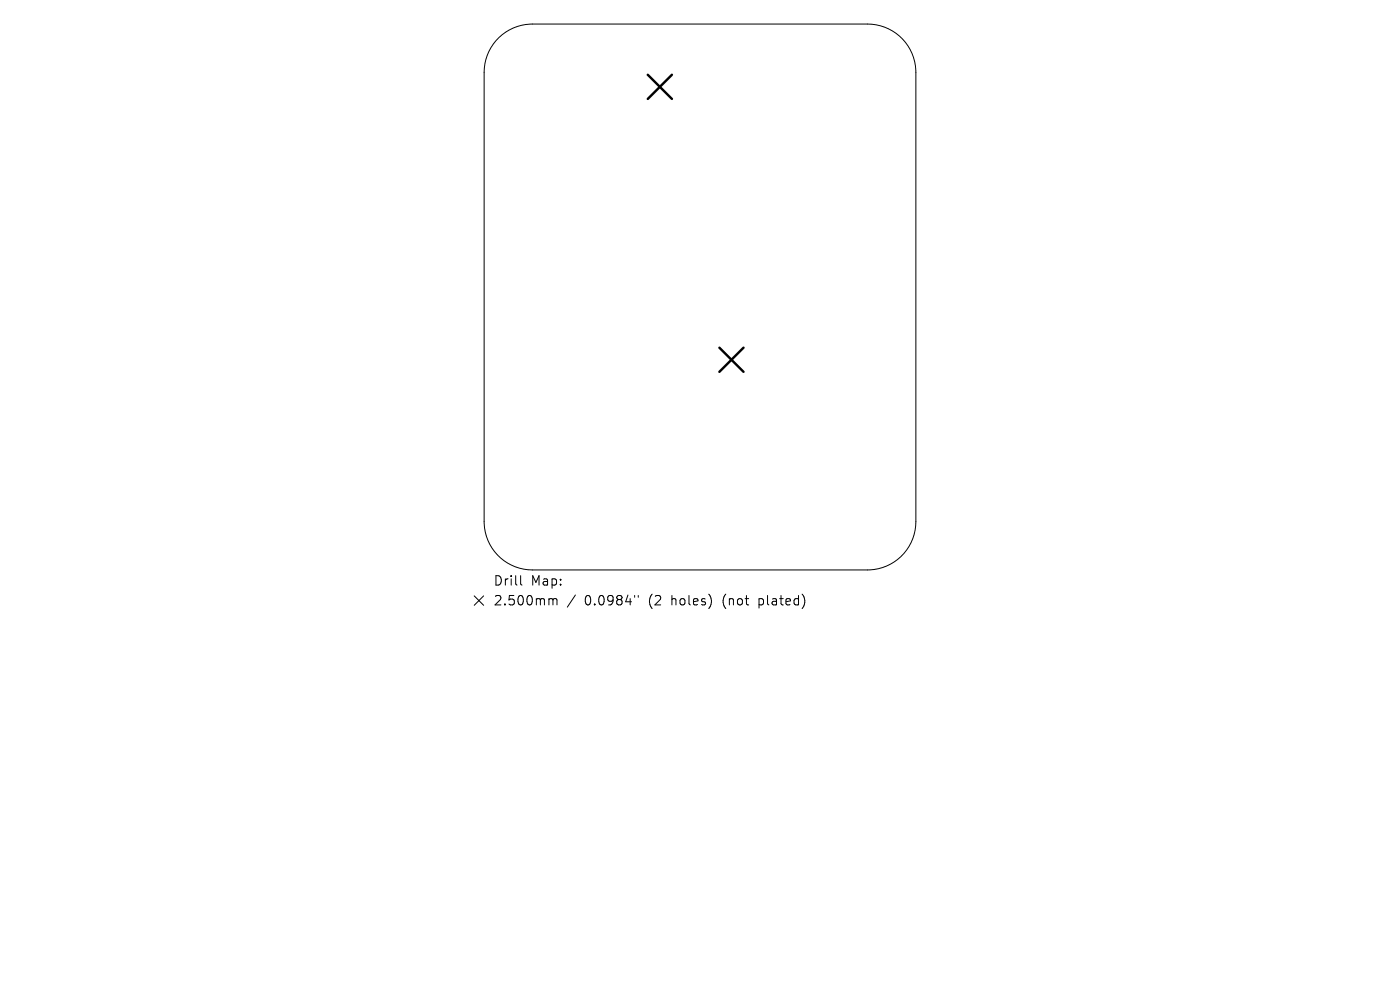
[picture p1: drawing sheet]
<svg xmlns="http://www.w3.org/2000/svg" width="297mm" height="210mm" viewBox="0 0 297 210" stroke-linecap="round" stroke-linejoin="round" font-family="sans-serif">
<defs><g id="words">
<g font-size="2.8">
<text x="104.6" y="124.5">Drill</text>
<text x="112.6" y="124.5">Map:</text>
<text x="104.6" y="128.7">2.500mm</text>
<text x="124.1" y="128.7">0.0984&quot;</text>
<text x="137.8" y="128.7">(2</text>
<text x="142.7" y="128.7">holes)</text>
<text x="153.8" y="128.7">(not</text>
<text x="161.6" y="128.7">plated)</text>
</g>
</g></defs>
<path d="M105.9 7.9a10.2 10.2 0 0 1 7.1-2.8h71a10.2 10.2 0 0 1 10.3 10.3v95.3a10.2 10.2 0 0 1-10.3 10.2h-71a10.2 10.2 0 0 1-10.3-10.2v-95.3a10.2 10.2 0 0 1 3.2-7.5zM100.6 126.4l2 2M102.6 126.4l-2 2M110.4 122.1v1.7l.3 .3M116.7 127h.3l.3 .3M117.3 127.3l.3-.3 .5 .1 .1 1.2M117.3 127.3v1M122.1 126.2l-1.7 2.6M134.6 126.3v.4M135.4 126.3v.4" fill="none" stroke="#000" stroke-width=".21"/>
<path d="M137.4 15.9l5.1 5.1M142.5 15.9l-5.1 5.1M152.6 73.8l5.1 5.1M157.7 73.8l-5.1 5.1" fill="none" stroke="#000" stroke-width=".51"/>
<use href="#words"/>
</svg>
